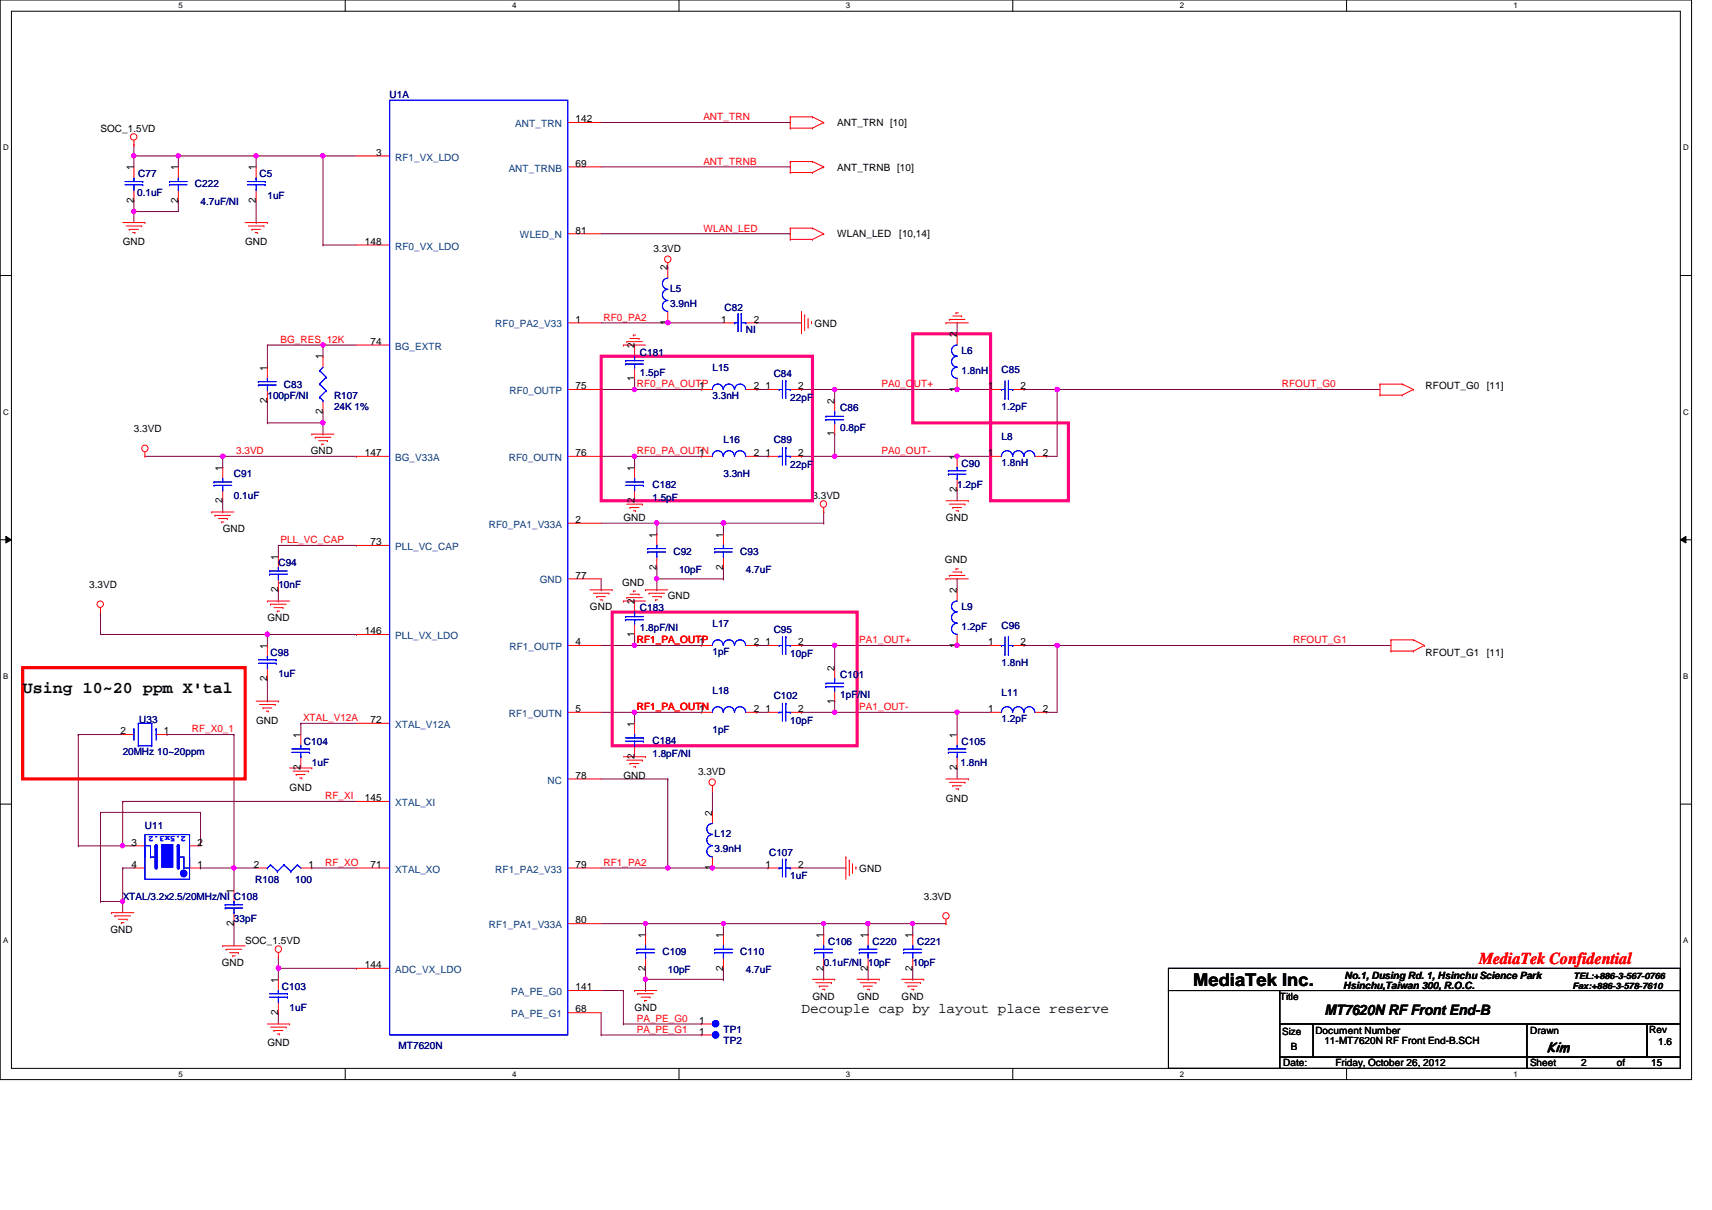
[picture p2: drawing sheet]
<svg xmlns="http://www.w3.org/2000/svg" width="297mm" height="210mm" viewBox="0 0 297 210" stroke-linecap="round" stroke-linejoin="round" font-family="sans-serif">
<defs><g id="words">
<text font-size="3" x="207" y="171">MediaTek Inc.</text>
<text font-size="2.9" x="3.9" y="120.2">Using 10~20 ppm X'tal</text>
<text font-size="2.9" fill="#f00" x="256.6" y="167.3">MediaTek Confidential</text>
<g font-size="2.5">
<text x="139.1" y="175.7">Decouple cap by layout place reserve</text>
<text x="229.8" y="176">MT7620N RF Front End-B</text>
</g>
<text font-size="2.4" x="268.4" y="182.4">Kim</text>
<g font-size="1.7" fill="#000080">
<text x="67.6" y="17.1">U1A</text>
<text x="23.8" y="34">0.1uF</text>
<text x="24" y="30.8">C77</text>
<text x="33.8" y="32.5">C222</text>
<text x="34.8" y="35.6">4.7uF/NI</text>
<text x="45" y="30.8">C5</text>
<text x="46.4" y="34.5">1uF</text>
<text x="116.3" y="50.7">L5</text>
<text x="116.3" y="53.2">3.9nH</text>
<text x="125.7" y="53.9">C82</text>
<text x="129.4" y="57.8">NI</text>
<text x="111" y="61.7">C181</text>
<text x="111" y="65.2">1.5pF</text>
<text x="123.6" y="64.3">L15</text>
<text x="134.2" y="65.3">C84</text>
<text x="166.8" y="61.5">L6</text>
<text x="166.8" y="64.9">1.8nH</text>
<text x="173.8" y="64.8">C85</text>
<text x="46.4" y="69.2">100pF/NI</text>
<text x="49.3" y="67.3">C83</text>
<text x="58" y="69.2">R107</text>
<text x="58" y="71.1">24K 1%</text>
<text x="123.6" y="69.2">3.3nH</text>
<text x="137.1" y="69.6">22pF</text>
<text x="145.8" y="71.3">C86</text>
<text x="173.8" y="71.1">1.2pF</text>
<text x="125.5" y="76.9">L16</text>
<text x="134.2" y="76.9">C89</text>
<text x="145.8" y="74.8">0.8pF</text>
<text x="173.8" y="76.3">L8</text>
<text x="40.6" y="82.7">C91</text>
<text x="125.5" y="82.7">3.3nH</text>
<text x="137.1" y="81.2">22pF</text>
<text x="166.8" y="81">C90</text>
<text x="173.8" y="80.8">1.8nH</text>
<text x="40.6" y="86.6">0.1uF</text>
<text x="113.2" y="84.6">C182</text>
<text x="113.2" y="87">1.5pF</text>
<text x="166.1" y="84.6">1.2pF</text>
<text x="48.3" y="98.1">C94</text>
<text x="116.8" y="96.2">C92</text>
<text x="117.8" y="99.3">10pF</text>
<text x="128.4" y="96.2">C93</text>
<text x="129.4" y="99.3">4.7uF</text>
<text x="48.3" y="102">10nF</text>
<text x="111" y="106">C183</text>
<text x="166.8" y="105.9">L9</text>
<text x="46.9" y="113.8">C98</text>
<text x="111" y="109.5">1.8pF/NI</text>
<text x="123.6" y="108.8">L17</text>
<text x="123.6" y="113.6">1pF</text>
<text x="134.2" y="109.7">C95</text>
<text x="137.1" y="114">10pF</text>
<text x="166.8" y="109.3">1.2pF</text>
<text x="173.8" y="109.1">C96</text>
<text x="48.3" y="117.4">1uF</text>
<text x="145.8" y="117.6">C101</text>
<text x="173.8" y="115.5">1.8nH</text>
<text x="24.2" y="125.3">U33</text>
<text x="123.6" y="120.4">L18</text>
<text x="134.2" y="121.3">C102</text>
<text x="137.1" y="125.6">10pF</text>
<text x="145.8" y="121.1">1pF/NI</text>
<text x="173.8" y="120.7">L11</text>
<text x="173.8" y="125.2">1.2pF</text>
<text x="21.3" y="131">20MHz 10~20ppm</text>
<text x="52.7" y="129.2">C104</text>
<text x="113.2" y="129">C184</text>
<text x="113.2" y="131.4">1.8pF/NI</text>
<text x="123.6" y="127.1">1pF</text>
<text x="166.8" y="129.2">C105</text>
<text x="54.1" y="132.9">1uF</text>
<text x="166.7" y="132.9">1.8nH</text>
<text x="25.1" y="143.9">U11</text>
<text x="124" y="145.2">L12</text>
<text x="124" y="147.7">3.9nH</text>
<text x="133.4" y="148.5">C107</text>
<text x="44.3" y="153.2">R108</text>
<text x="51.2" y="153.2">100</text>
<text x="137.1" y="152.4">1uF</text>
<text x="21.3" y="156">XTAL/3.2x2.5/20MHz/NI C108</text>
<text x="40.6" y="159.9">33pF</text>
<text x="114.9" y="165.7">C109</text>
<text x="128.4" y="165.7">C110</text>
<text x="142.9" y="167.6">0.1uF/NI 10pF</text>
<text x="143.7" y="164">C106</text>
<text x="151.4" y="164">C220</text>
<text x="158.4" y="167.6">10pF</text>
<text x="159.1" y="164">C221</text>
<text x="48.9" y="171.7">C103</text>
<text x="115.9" y="168.8">10pF</text>
<text x="129.4" y="168.8">4.7uF</text>
<text x="50.2" y="175.3">1uF</text>
<text x="125.5" y="179.2">TP1</text>
<text x="69.2" y="181.9">MT7620N</text>
<text x="125.5" y="181.1">TP2</text>
</g>
<g font-size="1.7">
<text x="17.4" y="22.9">SOC_1.5VD</text>
<text x="99.9" y="21.2">142</text>
<text x="145.2" y="21.9">ANT_TRN [10]</text>
<text x="23.2" y="29.5" transform="rotate(-90 23.2 29.5)">1</text>
<text x="30.9" y="29.5" transform="rotate(-90 30.9 29.5)">1</text>
<text x="44.4" y="29.5" transform="rotate(-90 44.4 29.5)">1</text>
<text x="65.3" y="27">3</text>
<text x="99.9" y="28.9">69</text>
<text x="145.2" y="29.6">ANT_TRNB [10]</text>
<text x="23.2" y="35.2" transform="rotate(-90 23.2 35.2)">2</text>
<text x="30.9" y="35.2" transform="rotate(-90 30.9 35.2)">2</text>
<text x="44.4" y="35.2" transform="rotate(-90 44.4 35.2)">2</text>
<text x="99.9" y="40.5">81</text>
<text x="145.2" y="41.2">WLAN_LED</text>
<text x="156" y="41.2">[10,14]</text>
<text x="21.3" y="42.5">GND</text>
<text x="42.5" y="42.5">GND</text>
<text x="63.3" y="42.5">148</text>
<text x="113.4" y="43.7">3.3VD</text>
<text x="115.8" y="46.9" transform="rotate(-90 115.8 46.9)">2</text>
<text x="64.3" y="59.8">74</text>
<text x="99.9" y="56">1</text>
<text x="115.8" y="56.4" transform="rotate(-90 115.8 56.4)">1</text>
<text x="125.1" y="56">1</text>
<text x="130.8" y="56">2</text>
<text x="141.3" y="56.6">GND</text>
<text x="166" y="58.5" transform="rotate(-90 166 58.5)">2</text>
<text x="46.4" y="64.3" transform="rotate(-90 46.4 64.3)">1</text>
<text x="56" y="62.4" transform="rotate(-90 56 62.4)">1</text>
<text x="110.1" y="60.5" transform="rotate(-90 110.1 60.5)">2</text>
<text x="46.4" y="69.9" transform="rotate(-90 46.4 69.9)">2</text>
<text x="56" y="71.8" transform="rotate(-90 56 71.8)">2</text>
<text x="99.9" y="67.5">75</text>
<text x="110.1" y="66" transform="rotate(-90 110.1 66)">1</text>
<text x="121.3" y="67.5">1</text>
<text x="130.8" y="67.5">2</text>
<text x="132.8" y="67.5">1</text>
<text x="138.5" y="67.5">2</text>
<text x="144.8" y="70.1" transform="rotate(-90 144.8 70.1)">2</text>
<text x="166" y="68" transform="rotate(-90 166 68)">1</text>
<text x="171.4" y="67.5">1</text>
<text x="177.1" y="67.5">2</text>
<text x="247.4" y="67.4">RFOUT_G0</text>
<text x="258" y="67.4">[11]</text>
<text x="23.2" y="75">3.3VD</text>
<text x="144.8" y="75.7" transform="rotate(-90 144.8 75.7)">1</text>
<text x="38.6" y="81.7" transform="rotate(-90 38.6 81.7)">1</text>
<text x="53.9" y="78.8">GND</text>
<text x="63.3" y="79.1">147</text>
<text x="99.9" y="79.1">76</text>
<text x="110.1" y="81.7" transform="rotate(-90 110.1 81.7)">1</text>
<text x="121.3" y="79.1">1</text>
<text x="130.8" y="79.1">2</text>
<text x="132.8" y="79.1">1</text>
<text x="138.5" y="79.1">2</text>
<text x="166" y="79.8" transform="rotate(-90 166 79.8)">1</text>
<text x="171.4" y="79.1">1</text>
<text x="180.9" y="79.1">2</text>
<text x="38.6" y="87.3" transform="rotate(-90 38.6 87.3)">2</text>
<text x="110.1" y="87.3" transform="rotate(-90 110.1 87.3)">2</text>
<text x="141" y="86.6">3.3VD</text>
<text x="166" y="85.3" transform="rotate(-90 166 85.3)">2</text>
<text x="38.6" y="92.4">GND</text>
<text x="64.3" y="94.6">73</text>
<text x="99.9" y="90.7">2</text>
<text x="108.2" y="90.4">GND</text>
<text x="113.9" y="93.3" transform="rotate(-90 113.9 93.3)">1</text>
<text x="125.5" y="93.3" transform="rotate(-90 125.5 93.3)">1</text>
<text x="164.1" y="90.4">GND</text>
<text x="48.3" y="97.1" transform="rotate(-90 48.3 97.1)">1</text>
<text x="99.9" y="100.4">77</text>
<text x="107.9" y="101.6">GND</text>
<text x="113.9" y="98.8" transform="rotate(-90 113.9 98.8)">2</text>
<text x="125.5" y="98.8" transform="rotate(-90 125.5 98.8)">2</text>
<text x="164" y="97.7">GND</text>
<text x="15.5" y="102">3.3VD</text>
<text x="46.4" y="107.8">GND</text>
<text x="48.3" y="102.7" transform="rotate(-90 48.3 102.7)">2</text>
<text x="102.4" y="105.9">GND</text>
<text x="110.1" y="104.8" transform="rotate(-90 110.1 104.8)">2</text>
<text x="115.9" y="103.9">GND</text>
<text x="166" y="102.9" transform="rotate(-90 166 102.9)">2</text>
<text x="46.4" y="112.6" transform="rotate(-90 46.4 112.6)">1</text>
<text x="63.3" y="110">146</text>
<text x="99.9" y="111.9">4</text>
<text x="110.1" y="110.4" transform="rotate(-90 110.1 110.4)">1</text>
<text x="121.3" y="111.9">1</text>
<text x="130.8" y="111.9">2</text>
<text x="132.8" y="111.9">1</text>
<text x="138.5" y="111.9">2</text>
<text x="166" y="112.4" transform="rotate(-90 166 112.4)">1</text>
<text x="171.4" y="111.9">1</text>
<text x="177.1" y="111.9">2</text>
<text x="247.4" y="113.8">RFOUT_G1</text>
<text x="258" y="113.8">[11]</text>
<text x="46.4" y="118.2" transform="rotate(-90 46.4 118.2)">2</text>
<text x="144.8" y="116.4" transform="rotate(-90 144.8 116.4)">2</text>
<text x="44.4" y="125.6">GND</text>
<text x="64.3" y="125.4">72</text>
<text x="99.9" y="123.5">5</text>
<text x="121.3" y="123.5">1</text>
<text x="130.8" y="123.5">2</text>
<text x="132.8" y="123.5">1</text>
<text x="138.5" y="123.5">2</text>
<text x="144.8" y="122" transform="rotate(-90 144.8 122)">1</text>
<text x="171.4" y="123.5">1</text>
<text x="180.9" y="123.5">2</text>
<text x="20.9" y="127.4">2</text>
<text x="28.4" y="127.4">1</text>
<text x="52.2" y="128" transform="rotate(-90 52.2 128)">1</text>
<text x="110.1" y="131.7" transform="rotate(-90 110.1 131.7)">2</text>
<text x="110.1" y="126.1" transform="rotate(-90 110.1 126.1)">1</text>
<text x="166" y="128" transform="rotate(-90 166 128)">1</text>
<text x="50.2" y="137.2">GND</text>
<text x="52.2" y="133.6" transform="rotate(-90 52.2 133.6)">2</text>
<text x="99.9" y="135.1">78</text>
<text x="108.2" y="135.2">GND</text>
<text x="121.1" y="134.5">3.3VD</text>
<text x="166" y="133.6" transform="rotate(-90 166 133.6)">2</text>
<text x="63.3" y="139">145</text>
<text x="123.6" y="141.5" transform="rotate(-90 123.6 141.5)">2</text>
<text x="164.1" y="139.1">GND</text>
<text x="22.8" y="146.7">3</text>
<text x="34.2" y="146.7">2</text>
<text x="22.8" y="150.5">4</text>
<text x="34.2" y="150.5">1</text>
<text x="40.6" y="155" transform="rotate(-90 40.6 155)">1</text>
<text x="44.1" y="150.5">2</text>
<text x="53.5" y="150.5">1</text>
<text x="64.3" y="150.5">71</text>
<text x="99.9" y="150.5">79</text>
<text x="123.6" y="151" transform="rotate(-90 123.6 151)">1</text>
<text x="132.8" y="150.5">1</text>
<text x="138.5" y="150.5">2</text>
<text x="149.1" y="151.2">GND</text>
<text x="19.2" y="161.8">GND</text>
<text x="40.6" y="160.7" transform="rotate(-90 40.6 160.7)">2</text>
<text x="99.9" y="160.2">80</text>
<text x="160.3" y="156">3.3VD</text>
<text x="38.5" y="167.6">GND</text>
<text x="42.5" y="163.8">SOC_1.5VD</text>
<text x="63.3" y="167.9">144</text>
<text x="112" y="162.7" transform="rotate(-90 112 162.7)">1</text>
<text x="125.5" y="162.7" transform="rotate(-90 125.5 162.7)">1</text>
<text x="142.9" y="162.7" transform="rotate(-90 142.9 162.7)">1</text>
<text x="150.6" y="162.7" transform="rotate(-90 150.6 162.7)">1</text>
<text x="158.3" y="162.7" transform="rotate(-90 158.3 162.7)">1</text>
<text x="48.3" y="170.5" transform="rotate(-90 48.3 170.5)">1</text>
<text x="99.9" y="171.8">141</text>
<text x="112" y="168.4" transform="rotate(-90 112 168.4)">2</text>
<text x="125.5" y="168.4" transform="rotate(-90 125.5 168.4)">2</text>
<text x="141" y="173.4">GND</text>
<text x="142.9" y="168.4" transform="rotate(-90 142.9 168.4)">2</text>
<text x="148.7" y="173.4">GND</text>
<text x="150.6" y="168.4" transform="rotate(-90 150.6 168.4)">2</text>
<text x="156.4" y="173.4">GND</text>
<text x="158.3" y="168.4" transform="rotate(-90 158.3 168.4)">2</text>
<text x="222" y="173.4">Title</text>
<text x="233" y="171.5">Hsinchu,Taiwan 300, R.O.C.</text>
<text x="233.3" y="169.8">No.1, Dusing Rd. 1, Hsinchu Science Park</text>
<text x="48.3" y="176.1" transform="rotate(-90 48.3 176.1)">2</text>
<text x="99.9" y="175.6">68</text>
<text x="110.1" y="175.3">GND</text>
<text x="121.3" y="179.5">1</text>
<text x="121.3" y="177.6">1</text>
<text x="222.5" y="179.6">Size</text>
<text x="228.2" y="179.4">Document Number</text>
<text x="265.5" y="179.4">Drawn</text>
<text x="286.1" y="179.2">Rev</text>
<text x="46.4" y="181.5">GND</text>
<text x="222.6" y="185">Date:</text>
<text x="224" y="182.1">B</text>
<text x="229.8" y="181.1">11-MT7620N RF Front End-B.SCH</text>
<text x="231.7" y="185">Friday, October 26, 2012</text>
<text x="265.5" y="185">Sheet</text>
<text x="274.4" y="185">2</text>
<text x="280.5" y="185">of</text>
<text x="286.5" y="185">15</text>
<text x="287.7" y="181.4">1.6</text>
</g>
<g font-size="1.7" fill="#004080">
<text x="89.4" y="22.1">ANT_TRN</text>
<text x="68.6" y="27.9">RF1_VX_LDO</text>
<text x="88.3" y="29.8">ANT_TRNB</text>
<text x="90.2" y="41.4">WLED_N</text>
<text x="68.6" y="43.3">RF0_VX_LDO</text>
<text x="85.9" y="56.8">RF0_PA2_V33</text>
<text x="68.6" y="60.7">BG_EXTR</text>
<text x="88.4" y="68.4">RF0_OUTP</text>
<text x="68.6" y="80">BG_V33A</text>
<text x="88.3" y="80">RF0_OUTN</text>
<text x="68.6" y="95.4">PLL_VC_CAP</text>
<text x="84.8" y="91.6">RF0_PA1_V33A</text>
<text x="93.6" y="101.2">GND</text>
<text x="68.6" y="110.9">PLL_VX_LDO</text>
<text x="88.4" y="112.8">RF1_OUTP</text>
<text x="88.3" y="124.4">RF1_OUTN</text>
<text x="68.6" y="126.3">XTAL_V12A</text>
<text x="95" y="135.9">NC</text>
<text x="68.6" y="139.8">XTAL_XI</text>
<text x="68.6" y="151.4">XTAL_XO</text>
<text x="85.9" y="151.4">RF1_PA2_V33</text>
<text x="84.8" y="161">RF1_PA1_V33A</text>
<text x="68.6" y="168.8">ADC_VX_LDO</text>
<text x="88.7" y="172.6">PA_PE_G0</text>
<text x="88.7" y="176.5">PA_PE_G1</text>
</g>
<g font-size="1.7" fill="#f00">
<text x="122" y="20.9">ANT_TRN</text>
<text x="122" y="28.6">ANT_TRNB</text>
<text x="122" y="40.2">WLAN_LED</text>
<text x="48.7" y="59.5">BG_RES_12K</text>
<text x="104.7" y="55.6">RF0_PA2</text>
<text x="110.5" y="67.2">RF0_PA_OUTP</text>
<text x="152.9" y="67.2">PA0_OUT+</text>
<text x="222.4" y="67.2">RFOUT_G0</text>
<text x="41" y="78.8">3.3VD</text>
<text x="110.5" y="78.8">RF0_PA_OUTN</text>
<text x="152.9" y="78.8">PA0_OUT-</text>
<text x="48.7" y="94.2">PLL_VC_CAP</text>
<text x="110.5" y="111.6">RF1_PA_OUTP</text>
<text x="149.1" y="111.6">PA1_OUT+</text>
<text x="224.4" y="111.6">RFOUT_G1</text>
<text x="52.6" y="125.1">XTAL_V12A</text>
<text x="110.5" y="123.2">RF1_PA_OUTN</text>
<text x="149.1" y="123.2">PA1_OUT-</text>
<text x="33.3" y="127">RF_X0_1</text>
<text x="56.4" y="138.6">RF_XI</text>
<text x="56.4" y="150.2">RF_XO</text>
<text x="104.7" y="150.2">RF1_PA2</text>
<text x="110.5" y="177.2">PA_PE_G0</text>
<text x="110.5" y="179.2">PA_PE_G1</text>
</g>
<text font-size="1.5" fill="#00f" x="32.3" y="145.1" transform="rotate(180 32.3 145.1)">2.5x3.2</text>
<g font-size="1.5">
<text x="272.8" y="171.5">Fax:+886-3-578-7610</text>
<text x="273" y="169.8">TEL:+886-3-567-0766</text>
</g>
<g font-size="1.4">
<text x="30.9" y="1.4">5</text>
<text x="88.9" y="1.4">4</text>
<text x="146.8" y="1.4">3</text>
<text x="204.7" y="1.4">2</text>
<text x="262.6" y="1.4">1</text>
<text x=".5" y="26.1">D</text>
<text x="292.1" y="26.1">D</text>
<text x=".5" y="71.9">C</text>
<text x="292.1" y="71.9">C</text>
<text x=".5" y="117.8">B</text>
<text x="292.1" y="117.8">B</text>
<text x=".5" y="163.6">A</text>
<text x="292.1" y="163.6">A</text>
<text x="30.9" y="186.8">5</text>
<text x="88.9" y="186.8">4</text>
<text x="146.8" y="186.8">3</text>
<text x="204.7" y="186.8">2</text>
<text x="262.6" y="186.8">1</text>
</g>
</g></defs>
<path d="M0 0h293.5v187.3h-293.5zM2 1.9h289.5v183.4h-289.5z" fill="none" stroke="#000" stroke-width=".17"/>
<g fill="#fff">
<path d="M30.9 .2h.8v1.5h-.8z"/>
<path d="M30.9 185.5h.8v1.6h-.8z"/>
</g>
<path d="M59.9 0v1.9M59.9 185.3v2" fill="none" stroke="#000" stroke-width=".17"/>
<g fill="#fff">
<path d="M88.9 .2h.7v1.5h-.7z"/>
<path d="M88.9 185.5h.7v1.6h-.7z"/>
</g>
<path d="M117.8 0v1.9M117.8 185.3v2" fill="none" stroke="#000" stroke-width=".17"/>
<g fill="#fff">
<path d="M146.8 .2h.7v1.5h-.7z"/>
<path d="M146.8 185.5h.7v1.6h-.7z"/>
</g>
<path d="M175.7 0v1.9M175.7 185.3v2" fill="none" stroke="#000" stroke-width=".17"/>
<g fill="#fff">
<path d="M204.7 .2h.7v1.5h-.7z"/>
<path d="M204.7 185.5h.7v1.6h-.7z"/>
</g>
<path d="M233.6 0v1.9M233.6 185.3v2" fill="none" stroke="#000" stroke-width=".17"/>
<g fill="#fff">
<path d="M262.6 .2h.8v1.5h-.8z"/>
<path d="M262.6 185.5h.8v1.6h-.8z"/>
<path d="M.5 24.8h1v1.6h-1z"/>
<path d="M292.1 24.8h.9v1.6h-.9z"/>
<path d="M.5 70.7h1v1.5h-1z"/>
<path d="M292.1 70.7h.9v1.5h-.9z"/>
</g>
<path d="M0 47.8h2M291.5 47.8h2" fill="none" stroke="#000" stroke-width=".17"/>
<g fill="#fff">
<path d="M.5 116.5h.9v1.6h-.9z"/>
<path d="M292.1 116.5h.8v1.6h-.8z"/>
</g>
<path d="M0 93.6h2M1 93l1 .6-1 .6zM291.5 93.6l1-.6v1.2zM291.5 93.6h2" fill="none" stroke="#000" stroke-width=".17"/>
<path d="M1 93l1 .6-1 .6zM291.5 93.6l1-.6v1.2z" fill="#000"/>
<g fill="#fff">
<path d="M.5 162.4h.9v1.5h-.9z"/>
<path d="M292.1 162.4h.8v1.5h-.8z"/>
</g>
<path d="M0 139.5h2M291.5 139.5h2" fill="none" stroke="#000" stroke-width=".17"/>
<path d="M123.6 137.1v3.8M123.6 140.9h.1M123.6 150.6h9.7M133.3 150.6h.1M139.1 150.6h7.7M146.8 150.6h.1" fill="none" stroke="#800040" stroke-width=".17"/>
<circle cx="123.6" cy="150.6" r=".37" fill="#f0f"/>
<circle cx="123.6" cy="150.6" r=".37" fill="none" stroke="#f0f" stroke-width=".17"/>
<g fill="none" stroke="#800040" stroke-width=".17">
<path d="M104.3 21.3h32.8M104.3 29h32.8M137.1 21.3h.1M137.1 29h.1M104.3 40.6h32.8M137.1 40.6h.1M114 92.7h.1M114 98.5v1.9M125.5 92.7h.1M125.5 90.8h.1M125.5 90.8v1.9M125.5 98.5v1.9"/>
<path d="M125.5 90.8h-11.5v1.9M114 100.4h.1M125.5 100.4h.1"/>
</g>
<circle cx="113.9" cy="90.7" r=".38" fill="#f0f"/>
<circle cx="113.9" cy="90.7" r=".38" fill="none" stroke="#f0f" stroke-width=".17"/>
<path d="M104.3 90.8h9.7M114 90.8h.1M104.3 160.2h21.2M112 162.2h.1M112 160.2h.1M112 169.9h13.5M112 160.2v2M125.5 169.9h.1M125.5 160.2h.1" fill="none" stroke="#800040" stroke-width=".17"/>
<circle cx="112" cy="160.2" r=".37" fill="#f0f"/>
<circle cx="112" cy="160.2" r=".37" fill="none" stroke="#f0f" stroke-width=".17"/>
<path d="M115.9 56h.1M115.9 56h9.6" fill="none" stroke="#800040" stroke-width=".17"/>
<circle cx="115.9" cy="56" r=".37" fill="#f0f"/>
<circle cx="115.9" cy="56" r=".37" fill="none" stroke="#f0f" stroke-width=".17"/>
<path d="M112 171.8h.1M112 169.9v1.9M125.5 169.9h.1M125.5 168v1.9" fill="none" stroke="#800040" stroke-width=".17"/>
<circle cx="112" cy="169.9" r=".37" fill="#f0f"/>
<circle cx="112" cy="169.9" r=".37" fill="none" stroke="#f0f" stroke-width=".17"/>
<path d="M131.3 56h.1M131.3 56h7.8M114 102.3h.1M114 100.4v1.9M112 169.9h.1M112 168v1.9" fill="none" stroke="#800040" stroke-width=".17"/>
<circle cx="113.9" cy="100.4" r=".38" fill="#f0f"/>
<circle cx="113.9" cy="100.4" r=".38" fill="none" stroke="#f0f" stroke-width=".17"/>
<path d="M23.2 36.7h.1M23.2 36.7v1.9M104.3 56h11.6M115.9 56h.1M46.4 117.8v3.8M114 100.4h11.5M125.5 100.4h.1M46.4 121.6h.1M54.1 150.6h.1M54.1 150.6h7.7M104.3 150.6h11.6M115.9 150.6h.1" fill="none" stroke="#800040" stroke-width=".17"/>
<circle cx="23.2" cy="36.7" r=".37" fill="#f0f"/>
<circle cx="23.2" cy="36.7" r=".37" fill="none" stroke="#f0f" stroke-width=".17"/>
<path d="M61.8 79.2h.1M61.8 79.2h-23.2v1.9M38.6 81.1h.1M34.8 140.9h.1M34.8 140.9v5.8" fill="none" stroke="#800040" stroke-width=".17"/>
<circle cx="38.7" cy="79.1" r=".37" fill="#f0f"/>
<circle cx="38.7" cy="79.1" r=".37" fill="none" stroke="#f0f" stroke-width=".17"/>
<path d="M17.4 156.4h.1M17.4 156.4h3.9" fill="none" stroke="#800040" stroke-width=".17"/>
<circle cx="21.3" cy="156.4" r=".37" fill="#f0f"/>
<circle cx="21.3" cy="156.4" r=".37" fill="none" stroke="#f0f" stroke-width=".17"/>
<path d="M48.3 94.6h13.5M61.8 94.6h.1M46.4 112h.1M46.4 110.1v1.9M21.3 139h.1M21.3 139v7.7" fill="none" stroke="#800040" stroke-width=".17"/>
<circle cx="21.3" cy="146.7" r=".37" fill="#f0f"/>
<circle cx="21.3" cy="146.7" r=".37" fill="none" stroke="#f0f" stroke-width=".17"/>
<path d="M17.4 110.1h29M46.4 110.1h.1M48.3 104.3h.1M48.3 102.3v2M17.4 140.9h.1M17.4 140.9h17.4" fill="none" stroke="#800040" stroke-width=".17"/>
<circle cx="46.4" cy="110" r=".38" fill="#f0f"/>
<circle cx="46.4" cy="110" r=".38" fill="none" stroke="#f0f" stroke-width=".17"/>
<path d="M56 59.9h.1M56 59.9h5.8M56 73.4h.1M56 71.5v1.9M21.3 156.4h.1M21.3 156.4v1.9" fill="none" stroke="#800040" stroke-width=".17"/>
<circle cx="56" cy="59.8" r=".37" fill="#f0f"/>
<circle cx="56" cy="59.8" r=".37" fill="none" stroke="#f0f" stroke-width=".17"/>
<g fill="none" stroke="#800040" stroke-width=".17">
<path d="M23.2 27.1h.1M23.2 27.1h7.7M46.4 59.9h.1M46.4 59.9h9.6v1.9M46.4 59.9v3.8M46.4 63.7h.1M46.4 73.4h.1M46.4 69.5v3.9M56 75.3h.1M56 61.8h.1M56 73.4v1.9M38.6 88.8h.1"/>
<path d="M38.6 86.9v1.9M48.3 96.5h.1M48.3 94.6v1.9M21.3 139h.1M21.3 139h40.5M52.2 125.5h.1M52.2 125.5h9.6M17.4 140.9h.1M17.4 140.9v15.5M21.3 150.6h.1M21.3 146.7h.1M21.3 150.6h1.9"/>
<path d="M21.3 146.7h1.9"/>
</g>
<circle cx="23.2" cy="27" r=".37" fill="#f0f"/>
<circle cx="23.2" cy="27" r=".37" fill="none" stroke="#f0f" stroke-width=".17"/>
<path d="M25.1 79.2h13.5M38.6 79.2h.1M46.4 73.4h9.6M56 73.4h.1" fill="none" stroke="#800040" stroke-width=".17"/>
<circle cx="56" cy="73.3" r=".37" fill="#f0f"/>
<circle cx="56" cy="73.3" r=".37" fill="none" stroke="#f0f" stroke-width=".17"/>
<g fill="none" stroke="#800040" stroke-width=".17">
<path d="M23.2 27.1h.1M23.2 25.1h.1M23.2 25.1v3.9M52.2 125.5h.1M52.2 125.5v1.9M40.6 150.6h.1M40.6 150.6h3.8M40.6 150.6v3.8M104.3 179.5h.1M104.3 171.8h3.9M104.3 175.7v3.8M104.3 179.5h17.4"/>
<path d="M108.2 171.8h.1M108.2 177.6h.1M108.2 171.8v5.8M108.2 177.6h13.5M121.7 177.6h.1M121.7 179.5h.1"/>
</g>
<circle cx="40.6" cy="150.6" r=".37" fill="#f0f"/>
<circle cx="40.6" cy="150.6" r=".37" fill="none" stroke="#f0f" stroke-width=".17"/>
<g fill="none" stroke="#800040" stroke-width=".17">
<path d="M56 27.1h.1M56 27.1v15.4M56 27.1h5.8M13.6 127.4h.1M13.6 127.4h7.7M13.6 127.4v19.3M29 127.4h.1M29 127.4h11.6M40.6 127.4h.1M40.6 127.4v23.2h-5.8M13.6 146.7h.1M13.6 146.7h7.7"/>
<path d="M21.3 150.6h.1M21.3 150.6v5.8M34.8 150.6h.1M40.6 160.2h.1M40.6 160.2v3.9"/>
</g>
<circle cx="56" cy="27" r=".37" fill="#f0f"/>
<circle cx="56" cy="27" r=".37" fill="none" stroke="#f0f" stroke-width=".17"/>
<path d="M56 42.5h.1M56 42.5h5.8M48.3 168h.1M48.3 175.7h.1M48.3 166v3.9M48.3 175.7v1.9" fill="none" stroke="#800040" stroke-width=".17"/>
<circle cx="48.3" cy="167.9" r=".38" fill="#f0f"/>
<circle cx="48.3" cy="167.9" r=".38" fill="none" stroke="#f0f" stroke-width=".17"/>
<path d="M48.3 168h13.5M61.8 168h.1M125.5 162.2h.1M125.5 160.2v2" fill="none" stroke="#800040" stroke-width=".17"/>
<circle cx="125.5" cy="160.2" r=".37" fill="#f0f"/>
<circle cx="125.5" cy="160.2" r=".37" fill="none" stroke="#f0f" stroke-width=".17"/>
<path d="M125.5 160.2h17.4M142.9 160.2h.1" fill="none" stroke="#800040" stroke-width=".17"/>
<circle cx="142.9" cy="160.2" r=".37" fill="#f0f"/>
<circle cx="142.9" cy="160.2" r=".37" fill="none" stroke="#f0f" stroke-width=".17"/>
<path d="M125.5 90.8h17.4M142.9 90.8h.1" fill="none" stroke="#800040" stroke-width=".17"/>
<circle cx="125.5" cy="90.7" r=".38" fill="#f0f"/>
<circle cx="125.5" cy="90.7" r=".38" fill="none" stroke="#f0f" stroke-width=".17"/>
<path d="M142.9 88.8h.1M142.9 88.8v2M104.3 102.3h.1M104.3 100.4v1.9M104.3 135.1h11.6M115.9 135.1h.1M115.9 135.1v15.5M115.9 150.6h.1" fill="none" stroke="#800040" stroke-width=".17"/>
<circle cx="115.9" cy="150.6" r=".37" fill="#f0f"/>
<circle cx="115.9" cy="150.6" r=".37" fill="none" stroke="#f0f" stroke-width=".17"/>
<path d="M115.9 150.6h7.7M123.6 150.6h.1M142.9 169.9h.1M142.9 162.2h.1M142.9 168v1.9M150.6 160.2h.1M150.6 160.2h-7.7v2" fill="none" stroke="#800040" stroke-width=".17"/>
<circle cx="150.6" cy="160.2" r=".37" fill="#f0f"/>
<circle cx="150.6" cy="160.2" r=".37" fill="none" stroke="#f0f" stroke-width=".17"/>
<path d="M150.6 169.9h.1M150.6 162.2h.1M150.6 168v1.9M158.4 160.2h.1M158.4 169.9h.1M158.4 162.2h.1M158.4 160.2h-7.8v2M158.4 160.2v2M158.4 168v1.9" fill="none" stroke="#800040" stroke-width=".17"/>
<circle cx="158.3" cy="160.2" r=".37" fill="#f0f"/>
<circle cx="158.3" cy="160.2" r=".37" fill="none" stroke="#f0f" stroke-width=".17"/>
<path d="M23.2 36.7h.1M30.9 27.1h.1M30.9 34.8h.1M30.9 27.1v1.9M30.9 34.8v1.9h-7.7M104.3 123.6h5.8M110.1 123.6h.1M158.4 160.2h5.7M164.1 160.2h.1" fill="none" stroke="#800040" stroke-width=".17"/>
<circle cx="110.1" cy="123.5" r=".37" fill="#f0f"/>
<circle cx="110.1" cy="123.5" r=".37" fill="none" stroke="#f0f" stroke-width=".17"/>
<path d="M144.8 67.6h.1M144.8 67.6v1.9M166.1 67.6h.1M166.1 67.6h5.8M183.4 112h.1M183.4 112v11.6" fill="none" stroke="#800040" stroke-width=".17"/>
<circle cx="166" cy="67.6" r=".38" fill="#f0f"/>
<circle cx="166" cy="67.6" r=".38" fill="none" stroke="#f0f" stroke-width=".17"/>
<path d="M139.1 67.6h.1M139.1 67.6h5.7M144.8 75.3h.1M144.8 75.3v3.9M183.4 67.6h.1M183.4 67.6v11.6M183.4 67.6h56" fill="none" stroke="#800040" stroke-width=".17"/>
<circle cx="183.4" cy="67.6" r=".38" fill="#f0f"/>
<circle cx="183.4" cy="67.6" r=".38" fill="none" stroke="#f0f" stroke-width=".17"/>
<path d="M166.1 56h.1M166.1 56v1.9M166.1 79.2h.1M166.1 79.2h5.8M166.1 85h.1M166.1 85v1.9" fill="none" stroke="#800040" stroke-width=".17"/>
<circle cx="166" cy="79.1" r=".37" fill="#f0f"/>
<circle cx="166" cy="79.1" r=".37" fill="none" stroke="#f0f" stroke-width=".17"/>
<path d="M181.5 79.2h.1M181.5 79.2h1.9M183.4 112h.1M183.4 112h57.9M144.8 121.6h.1M144.8 121.6v2" fill="none" stroke="#800040" stroke-width=".17"/>
<circle cx="183.4" cy="111.9" r=".37" fill="#f0f"/>
<circle cx="183.4" cy="111.9" r=".37" fill="none" stroke="#f0f" stroke-width=".17"/>
<path d="M144.8 112h.1M144.8 112v3.8M166.1 123.6h.1M166.1 123.6h5.8" fill="none" stroke="#800040" stroke-width=".17"/>
<circle cx="166" cy="123.5" r=".37" fill="#f0f"/>
<circle cx="166" cy="123.5" r=".37" fill="none" stroke="#f0f" stroke-width=".17"/>
<path d="M144.8 112h.1M144.8 112h21.3" fill="none" stroke="#800040" stroke-width=".17"/>
<circle cx="166" cy="111.9" r=".37" fill="#f0f"/>
<circle cx="166" cy="111.9" r=".37" fill="none" stroke="#f0f" stroke-width=".17"/>
<circle cx="144.8" cy="111.9" r=".37" fill="#f0f"/>
<circle cx="144.8" cy="111.9" r=".37" fill="none" stroke="#f0f" stroke-width=".17"/>
<path d="M104.3 112h5.8M110.1 112h.1M139.1 112h.1M139.1 112h5.7M166.1 112h.1M166.1 112h5.8M139.1 123.6h.1M139.1 123.6h5.7M166.1 133.2h.1M166.1 123.6h.1M166.1 123.6v3.8M166.1 133.2v1.9" fill="none" stroke="#800040" stroke-width=".17"/>
<circle cx="110.1" cy="111.9" r=".37" fill="#f0f"/>
<circle cx="110.1" cy="111.9" r=".37" fill="none" stroke="#f0f" stroke-width=".17"/>
<path d="M104.3 67.6h5.8M110.1 67.6h.1" fill="none" stroke="#800040" stroke-width=".17"/>
<circle cx="110.1" cy="67.6" r=".38" fill="#f0f"/>
<circle cx="110.1" cy="67.6" r=".38" fill="none" stroke="#f0f" stroke-width=".17"/>
<path d="M104.3 79.2h5.8M110.1 79.2h.1" fill="none" stroke="#800040" stroke-width=".17"/>
<circle cx="110.1" cy="79.1" r=".37" fill="#f0f"/>
<circle cx="110.1" cy="79.1" r=".37" fill="none" stroke="#f0f" stroke-width=".17"/>
<path d="M23.2 34.8h.1M23.2 34.8v1.9M44.4 27.1h.1M44.4 27.1h11.6M17.4 106.2h.1M17.4 106.2v3.9" fill="none" stroke="#800040" stroke-width=".17"/>
<circle cx="44.4" cy="27" r=".37" fill="#f0f"/>
<circle cx="44.4" cy="27" r=".37" fill="none" stroke="#f0f" stroke-width=".17"/>
<path d="M30.9 27.1h.1M30.9 27.1h13.5M44.4 38.6h.1M44.4 27.1h.1M44.4 27.1v1.9M44.4 34.8v3.8" fill="none" stroke="#800040" stroke-width=".17"/>
<circle cx="30.9" cy="27" r=".37" fill="#f0f"/>
<circle cx="30.9" cy="27" r=".37" fill="none" stroke="#f0f" stroke-width=".17"/>
<g fill="none" stroke="#800040" stroke-width=".17">
<path d="M110.1 79.2h.1M110.1 67.6h.1M110.1 65.7v1.9M110.1 79.2v1.9M110.1 79.2h11.6M110.1 67.6h11.6M121.7 79.2h.1M121.7 67.6h.1M131.3 67.6h.1M131.3 67.6h2M139.1 79.2h.1M139.1 79.2h5.7"/>
<path d="M144.8 67.6h.1M144.8 67.6h21.3M177.7 67.6h.1M177.7 67.6h5.7M46.4 110.1h15.4M61.8 110.1h.1"/>
</g>
<circle cx="144.8" cy="67.6" r=".38" fill="#f0f"/>
<circle cx="144.8" cy="67.6" r=".38" fill="none" stroke="#f0f" stroke-width=".17"/>
<path d="M144.8 79.2h.1M144.8 79.2h21.3" fill="none" stroke="#800040" stroke-width=".17"/>
<circle cx="144.8" cy="79.1" r=".37" fill="#f0f"/>
<circle cx="144.8" cy="79.1" r=".37" fill="none" stroke="#f0f" stroke-width=".17"/>
<path d="M131.3 79.2h2M133.3 79.2h.1M144.8 123.6h.1M144.8 123.6h21.3" fill="none" stroke="#800040" stroke-width=".17"/>
<circle cx="144.8" cy="123.5" r=".37" fill="#f0f"/>
<circle cx="144.8" cy="123.5" r=".37" fill="none" stroke="#f0f" stroke-width=".17"/>
<g fill="none" stroke="#800040" stroke-width=".17">
<path d="M110.1 112h.1M110.1 112h11.6M110.1 110.1v1.9M121.7 112h.1M131.3 112h.1M131.3 112h2M166.1 100.4h.1M166.1 100.4v1.9M177.7 112h.1M177.7 112h5.7M110.1 123.6h.1M110.1 123.6h11.6"/>
<path d="M110.1 123.6v1.9M121.7 123.6h.1M131.3 123.6h.1M131.3 123.6h2M181.5 123.6h.1M181.5 123.6h1.9"/>
</g>
<g fill="none" stroke="#f00" stroke-width=".17">
<path d="M21.3 38.6h3.8M21.9 39.2h2.7M22.4 39.8h.1M22.4 39.8h1.6M23.2 25.1h.1M23.2 24.3v.8M24.6 39.2h.1M25.1 38.6h.1M30.9 29v1.9M30.9 32.9v1.9M42.5 38.6h3.9M43.1 39.2h2.7"/>
<path d="M43.7 39.8h.1M43.7 39.8h1.5M45.8 39.2h.1M46.4 38.6h.1M61.8 27.1h5.8M98.5 21.3h5.8M98.5 29h5.8M137.1 20.3h.1M137.1 22.2h.1M137.1 28h.1M137.1 29.9h.1M137.1 39.6h.1"/>
<path d="M137.1 22.2h3.9M137.1 20.3h3.9M137.1 20.3v1.9M137.1 28v1.9M137.1 39.6v1.9M137.1 29.9h3.9M137.1 28h3.9M137.1 39.6h3.9M141 22.2h.1M141 20.3h.1M141 29.9h.1M141 28h.1"/>
<path d="M141 39.6h.1M141 20.3l1.9 1M141 28l1.9 1M141 39.6l1.9 1M142.9 21.3h.1M142.9 29h.1M142.9 21.3l-1.9 .9M142.9 29l-1.9 .9M23 40.3h.4M23.4 40.3h.1M44.3 40.3h.4M44.7 40.3h.1"/>
<path d="M61.8 59.9h5.8M61.8 42.5h5.8M98.5 56h5.8M98.5 40.6h5.8M108.2 59.9h.1M108.2 59.9h3.8M108.8 59.3h.1M108.8 59.3h2.7M109.3 58.7h1.6M109.9 58.1h.1M109.9 58.1h.4M110.9 58.7h.1"/>
<path d="M115.9 46.4h.1M115.9 45.6v.8M137.1 41.5h.1M137.1 41.5h3.9M139.1 54.1h.1M139.1 54.1v3.8M139.6 54.7h.1M139.6 54.7v2.7M140.2 56.8h.1M140.2 55.2v1.6M140.8 55.8h.1M140.8 55.8v.4"/>
<path d="M141 41.5h.1M142.9 40.6h.1M142.9 40.6l-1.9 .9M164.1 56h.1M164.1 56h3.9M164.7 55.4h.1M164.7 55.4h2.7M165.3 54.8h1.5M165.9 54.3h.1M165.9 54.3h.4M166.8 54.8h.1M25.1 79.2h.1"/>
<path d="M25.1 78.4v.8M54.1 75.3h.1M54.1 75.3h3.9M54.7 75.9h.1M54.7 75.9h2.7M55.3 76.5h1.5M55.8 77h.1M55.8 77h.4M56.8 76.5h.1M61.8 79.2h5.8M98.5 79.2h5.8M98.5 67.6h5.8"/>
<path d="M121.7 79.2h1.9M121.7 67.6h1.9M129.4 79.2h1.9M129.4 67.6h1.9M133.3 79.2h1.9M137.1 79.2h2M239.4 68.5h.1M239.4 66.6h.1M239.4 68.5h3.9M239.4 66.6v1.9M239.4 66.6h3.9M243.3 68.5h.1"/>
<path d="M243.3 66.6h.1M243.3 66.6l1.9 1M245.2 67.6h.1M245.2 67.6l-1.9 .9M36.7 88.8h.1M36.7 88.8h3.9M37.3 89.4h.1M37.3 89.4h2.7M37.9 90h1.6M38.5 90.6h.1M38.5 90.6h.4M39.5 90h.1"/>
<path d="M61.8 94.6h5.8M98.5 90.8h5.8M108.2 86.9h3.8M108.8 87.5h2.7M109.3 88.1h.1M109.3 88.1h1.6M109.9 88.6h.4M110.3 88.6h.1M111.5 87.5h.1M112 86.9h.1M125.5 92.7v1.9M125.5 96.5v2"/>
<path d="M142.9 88.8h.1M142.9 88.1v.7M164.1 86.9h3.9M164.7 99.8h.1M164.7 87.5h2.7M164.7 99.8h2.7M165.3 88.1h.1M165.3 88.1h1.5M165.3 99.2h1.5M165.9 98.7h.1M165.9 88.6h.4M165.9 98.7h.4"/>
<path d="M166.3 88.6h.1M166.8 99.2h.1M167.4 87.5h.1M168 86.9h.1M17.4 106.2h.1M17.4 105.4v.8M46.4 104.3h.1M46.4 104.3h3.8M46.9 104.8h.1M46.9 104.8h2.8M47.5 105.4h1.6M48.1 106h.1"/>
<path d="M48.1 106h.4M49.1 105.4h.1M61.8 110.1h5.8M98.5 100.4h5.8M98.5 112h5.8M102.4 102.3h3.8M103 102.9h2.7M103.5 103.5h.1M103.5 103.5h1.6M104.1 104.1h.4M104.5 104.1h.1M105.7 102.9h.1"/>
<path d="M106.2 102.3h.1M108.2 104.3h.1M108.2 104.3h3.8M108.8 103.7h.1M108.8 103.7h2.7M109.3 103.1h1.6M109.9 102.5h.1M109.9 102.5h.4M110.9 103.1h.1M112 102.3h.1M112 102.3h3.9M112.6 102.9h.1"/>
<path d="M112.6 102.9h2.7M113.2 103.5h1.5M113.7 104.1h.1M113.7 104.1h.4M114.7 103.5h.1M164.1 100.4h.1M164.1 100.4h3.9M171.9 112h1.9M175.7 112h2M241.3 112.9h.1M241.3 111h.1M241.3 112.9h3.9"/>
<path d="M241.3 111v1.9M241.3 111h3.9M245.2 112.9h.1M245.2 111h.1M245.2 111l1.9 1M247.1 112h.1M247.1 112l-1.9 .9M44.4 121.6h3.9M45 122.2h2.7M45.6 122.8h.1M45.6 122.8h1.6M46.2 123.4h.4"/>
<path d="M46.6 123.4h.1M47.7 122.2h.1M48.3 121.6h.1M50.2 133.2h3.9M50.8 133.8h2.7M51.4 134.4h.1M51.4 134.4h1.6M52 135h.4M52.2 127.4v2M52.2 131.3v1.9M52.4 135h.1M53.5 133.8h.1"/>
<path d="M54.1 133.2h.1M61.8 125.5h5.8M61.8 139h5.8M98.5 135.1h5.8M98.5 123.6h5.8M108.2 131.3h3.8M108.8 131.9h2.7M109.3 132.5h.1M109.3 132.5h1.6M109.9 133h.4M110.3 133h.1M111.5 131.9h.1"/>
<path d="M112 131.3h.1M121.7 123.6h1.9M123.6 137.1h.1M123.6 136.3v.8M129.4 123.6h1.9M133.3 123.6h1.9M137.1 123.6h2M164.1 135.1h3.9M164.7 135.7h2.7M165.3 136.3h.1M165.3 136.3h1.5M165.9 136.9h.4"/>
<path d="M166.3 136.9h.1M167.4 135.7h.1M168 135.1h.1M19.3 158.3h.1M19.3 158.3h3.9M19.9 158.9h.1M19.9 158.9h2.7M20.5 159.5h1.6M22.1 159.5h.1M61.8 150.6h5.8M98.5 150.6h5.8M133.3 150.6h1.9"/>
<path d="M137.1 150.6h2M146.8 148.7h.1M146.8 148.7v3.8M147.4 149.2h.1M147.4 149.2v2.7M147.9 151.3h.1M147.9 149.8v1.5M148.5 150.4h.1M148.5 150.4v.4M164.1 159.5v.7M21.1 160.1h.1M21.1 160.1h.4"/>
<path d="M38.6 164.1h.1M38.6 164.1h3.9M39.2 164.7h.1M39.2 164.7h2.7M39.8 165.3h1.6M40.4 165.8h.1M40.4 165.8h.4M41.4 165.3h.1M46.4 177.6h3.8M46.9 178.2h2.8M47.5 178.8h.1M47.5 178.8h1.6"/>
<path d="M48.1 179.4h.4M48.3 166h.1M48.3 165.3v.7M48.5 179.4h.1M49.7 178.2h.1M50.2 177.6h.1M61.8 168h5.8M98.5 171.8h5.8M98.5 160.2h5.8M98.5 175.7h5.8M110.1 171.8h.1M110.1 171.8h3.9"/>
<path d="M110.7 172.4h.1M110.7 172.4h2.7M111.2 173h1.6M111.8 173.6h.1M111.8 173.6h.4M112 162.2v1.9M112 166v2M112.8 173h.1M121.7 179.5h1.9M125.5 162.2v1.9M125.5 166v2M141 169.9h3.8"/>
<path d="M141.6 170.5h2.7M142.2 171.1h.1M142.2 171.1h1.5M142.7 171.6h.4M142.9 162.2v1.9M142.9 166v2M143.1 171.6h.1M144.3 170.5h.1M144.8 169.9h.1M148.7 169.9h3.9M149.3 170.5h2.7M149.9 171.1h.1"/>
<path d="M149.9 171.1h1.5M150.4 171.6h.4M150.8 171.6h.1M152 170.5h.1M152.6 169.9h.1M156.4 169.9h3.9M157 170.5h2.7M157.6 171.1h.1M157.6 171.1h1.5M158.2 171.6h.3M158.5 171.6h.1M159.7 170.5h.1"/>
<path d="M160.3 169.9h.1M164.1 160.2h.1"/>
<circle cx="23.2" cy="23.7" r=".56"/>
<circle cx="115.8" cy="45" r=".56"/>
<circle cx="25.1" cy="77.8" r=".56"/>
<circle cx="142.9" cy="87.4" r=".56"/>
<circle cx="17.4" cy="104.8" r=".56"/>
<circle cx="123.6" cy="135.7" r=".56"/>
<circle cx="164.1" cy="158.9" r=".56"/>
<circle cx="48.3" cy="164.7" r=".56"/>
</g>
<path d="M202.7 168h88.8v3.8h-88.8zM202.7 171.8h19.3v13.5h-19.3zM222 171.8h69.5v5.8h-69.5zM222 177.6h5.8v5.8h-5.8zM227.8 177.6h57.9v5.8h-57.9zM264.9 177.6h20.8v5.8h-20.8zM264.9 177.6h.1M264.9 177.6v5.8M285.7 177.6h5.8v5.8h-5.8zM222 183.4h42.9v1.9h-42.9zM264.9 183.4h26.6v1.9h-26.6z" fill="none" stroke="#000" stroke-width=".17"/>
<path d="M158.4 57.9h13.5v15.5h-13.5zM104.3 61.8h36.7v25.1h-36.7zM171.9 73.4h13.5v13.5h-13.5zM106.2 106.2h42.5v23.2h-42.5z" fill="none" stroke="#ff0080" stroke-width=".55"/>
<path d="M3.9 115.8h38.6v19.3h-38.6z" fill="none" stroke="#f00" stroke-width=".55"/>
<g fill="none" stroke="#00f" stroke-width=".17">
<path d="M67.6 17.4h30.9v162.1h-30.9zM29.4 31.5h.1M29.4 32h.1M29.4 31.5h3.1M29.4 32h3.1M30.9 32.9h.1M30.9 30.9h.1M30.9 30.9v.6M30.9 32v.9M123.6 79.2a.93 .93 0 0 1 .9-1 .93 .93 0 0 1 1 1M123.6 67.6a.93 .93 0 0 1 .9-1 .93 .93 0 0 1 1 1M125.5 79.2a.95 .95 0 0 1 1-1 .95 .95 0 0 1 .9 1"/>
<path d="M125.5 67.6a.95 .95 0 0 1 1-1 .95 .95 0 0 1 .9 1M127.5 79.2a.95 .95 0 0 1 .9-1 .95 .95 0 0 1 1 1M127.5 67.6a.95 .95 0 0 1 .9-1 .95 .95 0 0 1 1 1M135.2 79.2h.1M135.2 79.2h.6M135.8 77.6h.1M135.8 77.6v3.1M136.4 77.6h.1M136.4 77.6v3.1M136.4 79.2h.7M137.1 79.2h.1M124 95.2h.1"/>
<path d="M124 95.8h.1M124 95.2h3.1M124 95.8h3.1M125.5 96.5h.1M125.5 94.6h.1M125.5 94.6v.6M125.5 95.8v.7M173.8 112h.1M173.8 112h.6M174.4 113.5h.1M174.4 110.4v3.1M175 113.5h.1"/>
<path d="M175 112h.7M175 110.4v3.1M175.7 112h.1M50.6 129.9h3.1M50.6 130.5h3.1M52.2 131.3h.1M52.2 129.4h.1M52.2 129.4v.5M52.2 130.5v.8M53.7 129.9h.1M53.7 130.5h.1M123.6 123.6a.93 .93 0 0 1 .9-1 .93 .93 0 0 1 1 1"/>
<path d="M125.5 123.6a.95 .95 0 0 1 1-1 .95 .95 0 0 1 .9 1M127.5 123.6a.95 .95 0 0 1 .9-1 .95 .95 0 0 1 1 1M135.2 123.6h.1M135.2 123.6h.6M135.8 122h.1M135.8 122v3.1M136.4 122h.1M136.4 123.6h.7M136.4 122v3.1M137.1 123.6h.1M135.2 150.6h.1M135.2 150.6h.6"/>
<path d="M135.8 149.1h.1M135.8 149.1v3M136.4 149.1h.1M136.4 149.1v3M136.4 150.6h.7M137.1 150.6h.1M110.5 164.7h.1M110.5 165.3h.1M110.5 164.7h3.1M110.5 165.3h3.1M112 166h.1M112 164.1h.1"/>
<path d="M112 164.1v.6M112 165.3v.7M124 164.7h.1M124 165.3h.1M124 164.7h3.1M124 165.3h3.1M125.5 166h.1M125.5 164.1h.1M125.5 164.1v.6M125.5 165.3v.7M141.3 164.7h.1M141.3 165.3h.1"/>
<path d="M141.3 164.7h3.1M141.3 165.3h3.1M142.9 166h.1M142.9 164.1h.1M142.9 164.1v.6M142.9 165.3v.7"/>
</g>
<circle cx="124.2" cy="179.5" r=".56" fill="#00f"/>
<circle cx="124.2" cy="179.5" r=".56" fill="none" stroke="#00f" stroke-width=".17"/>
<circle cx="124.2" cy="179.5" r=".56" fill="#00f"/>
<g fill="none" stroke="#00f" stroke-width=".17">
<path d="M21.7 31.5h3.1M21.7 32h3.1M23.2 32.9h.1M23.2 30.9h.1M23.2 30.9v.6M23.2 32v.9M24.8 31.5h.1M24.8 32h.1M115.9 52.2a.93 .93 0 0 0-1 .9 .93 .93 0 0 0 1 .9M115.9 48.3a.97 .97 0 0 0-1 .9 .97 .97 0 0 0 1 1 .95 .95 0 0 0-1 1 .95 .95 0 0 0 1 .9M173.8 67.6h.1M173.8 67.6h.6"/>
<path d="M174.4 69.1h.1M174.4 66v3.1M175 69.1h.1M175 67.6h.7M175 66v3.1M175.7 67.6h.1M164.5 81.7h.1M164.5 82.3h.1M164.5 81.7h3.1M164.5 82.3h3.1M166.1 83h.1M166.1 81.1h.1"/>
<path d="M166.1 81.1v.6M166.1 82.3v.7M44.8 114.5h3.1M44.8 115.1h3.1M46.4 115.8h.1M46.4 113.9h.1M46.4 113.9v.6M46.4 115.1v.7M47.9 114.5h.1M47.9 115.1h.1M143.3 119.1h.1M143.3 118.5h.1"/>
<path d="M143.3 119.1h3.1M143.3 118.5h3.1M144.8 117.8h.1M144.8 119.7h.1M144.8 117.8v.7M144.8 119.1v.6M23.2 126.4h.1M23.2 126.4v2M24 125.5h.1M24 129.4h.1M24 125.5h2.3M24 125.5v3.9"/>
<path d="M24 129.4h2.3M26.3 125.5h.1M26.3 129.4h.1M26.3 125.5v3.9M27.1 126.4h.1M27.1 126.4v2M164.5 129.9h.1M164.5 130.5h.1M164.5 129.9h3.1M164.5 130.5h3.1M166.1 131.3h.1M166.1 129.4h.1"/>
<path d="M166.1 129.4v.5M166.1 130.5v.8M173.8 123.6a.95 .95 0 0 1 .9-1 .95 .95 0 0 1 1 1M175.7 123.6a.95 .95 0 0 1 1-1 .95 .95 0 0 1 .9 1M177.7 123.6a.93 .93 0 0 1 .9-1 .93 .93 0 0 1 .9 1M39.1 157h.1M39.1 157.5h.1M39.1 157h3M39.1 157.5h3M40.6 158.3h.1M40.6 156.4h.1M40.6 156.4v.6"/>
<path d="M40.6 157.5v.8M149.1 164.7h.1M149.1 165.3h.1M149.1 164.7h3.1M149.1 165.3h3.1M150.6 166h.1M150.6 164.1h.1M150.6 164.1v.6M150.6 165.3v.7"/>
<circle cx="124.2" cy="179.5" r=".56"/>
</g>
<g fill="none" stroke="#f00" stroke-width=".17">
<path d="M23.2 29v1.9M23.2 32.9v1.9M115.9 46.4v1.9M115.9 54.1v1.9M166.1 79.2v1.9M171.9 67.6h1.9M175.7 67.6h2M166.1 83v2M46.4 112v1.9M46.4 115.8v2M144.8 115.8v2M144.8 119.7v1.9"/>
<path d="M21.3 127.4h1.9M27.1 127.4h1.9M166.1 127.4v2M166.1 131.3v1.9M171.9 123.6h1.9M179.6 123.6h1.9M40.6 154.4v2M40.6 158.3v1.9M121.7 177.6h1.9M150.6 162.2v1.9M150.6 166v2"/>
</g>
<circle cx="124.2" cy="177.6" r=".56" fill="#00f"/>
<circle cx="124.2" cy="177.6" r=".56" fill="none" stroke="#00f" stroke-width=".17"/>
<circle cx="124.2" cy="177.6" r=".56" fill="#00f"/>
<g fill="none" stroke="#00f" stroke-width=".17">
<path d="M42.9 31.5h3.1M42.9 32h3.1M44.4 32.9h.1M44.4 30.9h.1M44.4 30.9v.6M44.4 32v.9M46 31.5h.1M46 32h.1M44.8 66.2h.1M44.8 66.8h.1M44.8 66.2h3.1M44.8 66.8h3.1"/>
<path d="M46.4 67.6h.1M46.4 65.7h.1M46.4 65.7v.5M46.4 66.8v.8M55.5 64.3h.1M55.5 66.6h.1M55.5 68.9h.1M55.5 64.3l1.1 1.1M55.5 66.6l1.1 1.2M55.5 68.9l.5 .6M56 69.5h.1M56 63.7l-.5 .6"/>
<path d="M56.6 65.4h.1M56.6 67.8h.1M56.6 65.4l-1.1 1.2M56.6 67.8l-1.1 1.1M135.2 67.6h.1M135.2 67.6h.6M135.8 66h.1M135.8 66v3.1M136.4 66h.1M136.4 67.6h.7M136.4 66v3.1M137.1 67.6h.1"/>
<path d="M143.3 72.8h.1M143.3 72.2h.1M143.3 72.8h3.1M143.3 72.2h3.1M144.8 71.5h.1M144.8 73.4h.1M144.8 71.5v.7M144.8 72.8v.6M37.1 83.6h.1M37.1 84.2h.1M37.1 83.6h3.1M37.1 84.2h3.1"/>
<path d="M38.6 85h.1M38.6 83h.1M38.6 83v.6M38.6 84.2v.8M108.5 83.6h3.1M108.5 84.2h3.1M110.1 85h.1M110.1 83h.1M110.1 83v.6M110.1 84.2v.8M111.6 83.6h.1M111.6 84.2h.1"/>
<path d="M112.4 95.2h.1M112.4 95.8h.1M112.4 95.2h3.1M112.4 95.8h3.1M114 96.5h.1M114 94.6h.1M114 94.6v.6M114 95.8v.7M108.5 128h3.1M108.5 128.6h3.1M110.1 129.4h.1M110.1 127.4h.1"/>
<path d="M110.1 127.4v.6M110.1 128.6v.8M111.6 128h.1M111.6 128.6h.1M46.4 150.6h.1M46.9 150h.1M46.9 150l1.2 1.2M46.9 150l-.5 .6M48.1 151.2h.1M49.3 150h.1M49.3 150l1.2 1.2M49.3 150l-1.2 1.2"/>
<path d="M50.5 151.2h.1M51.6 150h.1M51.6 150l.6 .6M51.6 150l-1.1 1.2M123.6 146.7a.95 .95 0 0 0-1 1 .95 .95 0 0 0 1 .9M123.6 144.8a.95 .95 0 0 0-1 .9 .95 .95 0 0 0 1 1M123.6 142.9a.93 .93 0 0 0-1 .9 .93 .93 0 0 0 1 .9M46.8 172.4h3.1M46.8 173h3.1M48.3 173.7h.1M48.3 171.8h.1M48.3 171.8v.6"/>
<path d="M48.3 173v.7M49.9 172.4h.1M49.9 173h.1M156.8 164.7h.1M156.8 165.3h.1M156.8 164.7h3.1M156.8 165.3h3.1M158.4 166h.1M158.4 164.1h.1M158.4 164.1v.6M158.4 165.3v.7"/>
<circle cx="124.2" cy="177.6" r=".56"/>
</g>
<g fill="none" stroke="#f00" stroke-width=".17">
<path d="M44.4 29v1.9M44.4 32.9v1.9M46.4 63.7v2M46.4 67.6v1.9M56 61.8v1.9M56 69.5v2M133.3 67.6h1.9M137.1 67.6h2M144.8 69.5v2M144.8 73.4v1.9M38.6 81.1v1.9M38.6 85v1.9"/>
<path d="M110.1 81.1v1.9M110.1 85v1.9M114 92.7v1.9M114 96.5v2M110.1 125.5v1.9M110.1 129.4v1.9M23.2 150.6h1.9M23.2 146.7h1.9M32.9 150.6h1.9M32.9 146.7h1.9M44.4 150.6h2M52.2 150.6h1.9"/>
<path d="M123.6 140.9v2M123.6 148.7v1.9M48.3 169.9v1.9M48.3 173.7v2M158.4 162.2v1.9M158.4 166v2"/>
</g>
<circle cx="31.9" cy="151.5" r=".56" fill="#00f"/>
<g fill="none" stroke="#00f" stroke-width=".17">
<path d="M25.1 144.8h7.8v7.7h-7.8zM25.1 148.7h.1M25.1 146.7v2M26.1 148.7h1M27.1 148.7h.1M30.9 148.7h.1M30.9 148.7h1M32.9 148.7h.1M32.9 148.7v1.9"/>
<circle cx="31.9" cy="151.5" r=".56"/>
</g>
<path d="M28.1 146.5h1.9v3.9h-1.9z" fill-rule="evenodd" fill="#00f"/>
<path d="M28.1 146.5h1.9v3.9h-1.9z" fill="none" stroke="#00f" stroke-width=".17"/>
<path d="M30.9 146.7v3.9" fill="none" stroke="#00f" stroke-width=".55"/>
<circle cx="30.9" cy="146.7" r=".28" fill="#00f"/>
<path d="M27.1 146.7v3.9" fill="none" stroke="#00f" stroke-width=".55"/>
<circle cx="27.1" cy="146.7" r=".28" fill="#00f"/>
<path d="M25.1 146.7h1M26.1 146.7h.1M26.1 148.7h.1M26.1 146.7v2M31.9 150.6h.1M31.9 148.7v1.9M31.9 150.6h1" fill="none" stroke="#00f" stroke-width=".17"/>
<circle cx="31.9" cy="151.5" r=".56" fill="#00f"/>
<g fill="none" stroke="#00f" stroke-width=".17">
<path d="M25.1 144.8h7.8v7.7h-7.8zM25.1 148.7h.1M25.1 146.7v2M26.1 148.7h1M27.1 148.7h.1M30.9 148.7h.1M30.9 148.7h1M32.9 148.7h.1M32.9 148.7v1.9"/>
<circle cx="31.9" cy="151.5" r=".56"/>
</g>
<path d="M28.1 146.5h1.9v3.9h-1.9z" fill-rule="evenodd" fill="#00f"/>
<path d="M28.1 146.5h1.9v3.9h-1.9z" fill="none" stroke="#00f" stroke-width=".17"/>
<path d="M30.9 146.7v3.9" fill="none" stroke="#00f" stroke-width=".55"/>
<circle cx="30.9" cy="146.7" r=".28" fill="#00f"/>
<path d="M27.1 146.7v3.9" fill="none" stroke="#00f" stroke-width=".55"/>
<circle cx="27.1" cy="146.7" r=".28" fill="#00f"/>
<g fill="none" stroke="#00f" stroke-width=".17">
<path d="M127.5 56h.1M127.5 56h.6M128.1 54.4h.1M128.1 54.4v3.1M128.6 54.4h.1M128.6 56h.8M128.6 54.4v3.1M129.4 56h.1M166.1 59.9a.95 .95 0 0 0-1 .9 .95 .95 0 0 0 1 1M108.5 63.2h.1M108.5 62.6h.1M108.5 63.2h3.1"/>
<path d="M108.5 62.6h3.1M110.1 61.8h.1M110.1 63.7h.1M110.1 61.8v.8M110.1 63.2v.5M166.1 63.7a.95 .95 0 0 0-1 1 .95 .95 0 0 0 1 .9M166.1 61.8a.93 .93 0 0 0-1 .9 .93 .93 0 0 0 1 1M173.8 79.2a.95 .95 0 0 1 .9-1 .95 .95 0 0 1 1 1M175.7 79.2a.95 .95 0 0 1 1-1 .95 .95 0 0 1 .9 1M177.7 79.2a.93 .93 0 0 1 .9-1 .93 .93 0 0 1 .9 1M46.8 99.1h.1M46.8 99.6h.1"/>
<path d="M46.8 99.1h3.1M46.8 99.6h3.1M48.3 98.5h.1M48.3 98.5v.6M48.3 99.6v.8M48.3 100.4h.1M108.5 107.5h.1M108.5 107h.1M108.5 107.5h3.1M108.5 107h3.1M110.1 106.2h.1M110.1 108.1h.1"/>
<path d="M110.1 106.2v.8M110.1 107.5v.6M123.6 112a.93 .93 0 0 1 .9-1 .93 .93 0 0 1 1 1M125.5 112a.95 .95 0 0 1 1-1 .95 .95 0 0 1 .9 1M127.5 112a.95 .95 0 0 1 .9-1 .95 .95 0 0 1 1 1M135.2 112h.1M135.2 112h.6M135.8 110.4h.1M135.8 110.4v3.1M136.4 110.4h.1M136.4 112h.7M136.4 110.4v3.1"/>
<path d="M137.1 112h.1M166.1 108.1a.95 .95 0 0 0-1 1 .95 .95 0 0 0 1 .9M166.1 106.2a.95 .95 0 0 0-1 .9 .95 .95 0 0 0 1 1M166.1 104.3a.93 .93 0 0 0-1 .9 .93 .93 0 0 0 1 .9M25.1 146.7h1M26.1 146.7h.1M26.1 148.7h.1M26.1 146.7v2M31.9 150.6h.1M31.9 148.7v1.9M31.9 150.6h1"/>
</g>
<g fill="none" stroke="#f00" stroke-width=".17">
<path d="M110.1 59.9v1.9M125.5 56h2M129.4 56h1.9M166.1 57.9v2M110.1 63.7v2M166.1 65.7v1.9M171.9 79.2h1.9M179.6 79.2h1.9M48.3 96.5v2M48.3 100.4v1.9M110.1 104.3v1.9M110.1 108.1v2"/>
<path d="M121.7 112h1.9M129.4 112h1.9M133.3 112h1.9M137.1 112h2M166.1 102.3v2M166.1 110.1v1.9"/>
</g>
<circle cx="123.6" cy="150.6" r=".37" fill="#f0f"/>
<circle cx="123.6" cy="150.6" r=".37" fill="none" stroke="#f0f" stroke-width=".17"/>
<circle cx="113.9" cy="90.7" r=".38" fill="#f0f"/>
<circle cx="113.9" cy="90.7" r=".38" fill="none" stroke="#f0f" stroke-width=".17"/>
<circle cx="112" cy="160.2" r=".37" fill="#f0f"/>
<circle cx="112" cy="160.2" r=".37" fill="none" stroke="#f0f" stroke-width=".17"/>
<circle cx="115.9" cy="56" r=".37" fill="#f0f"/>
<circle cx="115.9" cy="56" r=".37" fill="none" stroke="#f0f" stroke-width=".17"/>
<circle cx="112" cy="169.9" r=".37" fill="#f0f"/>
<circle cx="112" cy="169.9" r=".37" fill="none" stroke="#f0f" stroke-width=".17"/>
<circle cx="113.9" cy="100.4" r=".38" fill="#f0f"/>
<circle cx="113.9" cy="100.4" r=".38" fill="none" stroke="#f0f" stroke-width=".17"/>
<circle cx="23.2" cy="36.7" r=".37" fill="#f0f"/>
<circle cx="23.2" cy="36.7" r=".37" fill="none" stroke="#f0f" stroke-width=".17"/>
<circle cx="38.7" cy="79.1" r=".37" fill="#f0f"/>
<circle cx="38.7" cy="79.1" r=".37" fill="none" stroke="#f0f" stroke-width=".17"/>
<circle cx="21.3" cy="156.4" r=".37" fill="#f0f"/>
<circle cx="21.3" cy="156.4" r=".37" fill="none" stroke="#f0f" stroke-width=".17"/>
<circle cx="21.3" cy="146.7" r=".37" fill="#f0f"/>
<circle cx="21.3" cy="146.7" r=".37" fill="none" stroke="#f0f" stroke-width=".17"/>
<circle cx="46.4" cy="110" r=".38" fill="#f0f"/>
<circle cx="46.4" cy="110" r=".38" fill="none" stroke="#f0f" stroke-width=".17"/>
<circle cx="56" cy="59.8" r=".37" fill="#f0f"/>
<circle cx="56" cy="59.8" r=".37" fill="none" stroke="#f0f" stroke-width=".17"/>
<circle cx="23.2" cy="27" r=".37" fill="#f0f"/>
<circle cx="23.2" cy="27" r=".37" fill="none" stroke="#f0f" stroke-width=".17"/>
<circle cx="56" cy="73.3" r=".37" fill="#f0f"/>
<circle cx="56" cy="73.3" r=".37" fill="none" stroke="#f0f" stroke-width=".17"/>
<circle cx="40.6" cy="150.6" r=".37" fill="#f0f"/>
<circle cx="40.6" cy="150.6" r=".37" fill="none" stroke="#f0f" stroke-width=".17"/>
<circle cx="56" cy="27" r=".37" fill="#f0f"/>
<circle cx="56" cy="27" r=".37" fill="none" stroke="#f0f" stroke-width=".17"/>
<circle cx="48.3" cy="167.9" r=".38" fill="#f0f"/>
<circle cx="48.3" cy="167.9" r=".38" fill="none" stroke="#f0f" stroke-width=".17"/>
<circle cx="125.5" cy="160.2" r=".37" fill="#f0f"/>
<circle cx="125.5" cy="160.2" r=".37" fill="none" stroke="#f0f" stroke-width=".17"/>
<circle cx="142.9" cy="160.2" r=".37" fill="#f0f"/>
<circle cx="142.9" cy="160.2" r=".37" fill="none" stroke="#f0f" stroke-width=".17"/>
<circle cx="125.5" cy="90.7" r=".38" fill="#f0f"/>
<circle cx="125.5" cy="90.7" r=".38" fill="none" stroke="#f0f" stroke-width=".17"/>
<circle cx="115.9" cy="150.6" r=".37" fill="#f0f"/>
<circle cx="115.9" cy="150.6" r=".37" fill="none" stroke="#f0f" stroke-width=".17"/>
<circle cx="150.6" cy="160.2" r=".37" fill="#f0f"/>
<circle cx="150.6" cy="160.2" r=".37" fill="none" stroke="#f0f" stroke-width=".17"/>
<circle cx="158.3" cy="160.2" r=".37" fill="#f0f"/>
<circle cx="158.3" cy="160.2" r=".37" fill="none" stroke="#f0f" stroke-width=".17"/>
<circle cx="110.1" cy="123.5" r=".37" fill="#f0f"/>
<circle cx="110.1" cy="123.5" r=".37" fill="none" stroke="#f0f" stroke-width=".17"/>
<circle cx="166" cy="67.6" r=".38" fill="#f0f"/>
<circle cx="166" cy="67.6" r=".38" fill="none" stroke="#f0f" stroke-width=".17"/>
<circle cx="183.4" cy="67.6" r=".38" fill="#f0f"/>
<circle cx="183.4" cy="67.6" r=".38" fill="none" stroke="#f0f" stroke-width=".17"/>
<circle cx="166" cy="79.1" r=".37" fill="#f0f"/>
<circle cx="166" cy="79.1" r=".37" fill="none" stroke="#f0f" stroke-width=".17"/>
<circle cx="183.4" cy="111.9" r=".37" fill="#f0f"/>
<circle cx="183.4" cy="111.9" r=".37" fill="none" stroke="#f0f" stroke-width=".17"/>
<circle cx="166" cy="123.5" r=".37" fill="#f0f"/>
<circle cx="166" cy="123.5" r=".37" fill="none" stroke="#f0f" stroke-width=".17"/>
<circle cx="166" cy="111.9" r=".37" fill="#f0f"/>
<circle cx="166" cy="111.9" r=".37" fill="none" stroke="#f0f" stroke-width=".17"/>
<circle cx="144.8" cy="111.9" r=".37" fill="#f0f"/>
<circle cx="144.8" cy="111.9" r=".37" fill="none" stroke="#f0f" stroke-width=".17"/>
<circle cx="110.1" cy="111.9" r=".37" fill="#f0f"/>
<circle cx="110.1" cy="111.9" r=".37" fill="none" stroke="#f0f" stroke-width=".17"/>
<circle cx="110.1" cy="67.6" r=".38" fill="#f0f"/>
<circle cx="110.1" cy="67.6" r=".38" fill="none" stroke="#f0f" stroke-width=".17"/>
<circle cx="110.1" cy="79.1" r=".37" fill="#f0f"/>
<circle cx="110.1" cy="79.1" r=".37" fill="none" stroke="#f0f" stroke-width=".17"/>
<circle cx="44.4" cy="27" r=".37" fill="#f0f"/>
<circle cx="44.4" cy="27" r=".37" fill="none" stroke="#f0f" stroke-width=".17"/>
<circle cx="30.9" cy="27" r=".37" fill="#f0f"/>
<circle cx="30.9" cy="27" r=".37" fill="none" stroke="#f0f" stroke-width=".17"/>
<circle cx="144.8" cy="67.6" r=".38" fill="#f0f"/>
<circle cx="144.8" cy="67.6" r=".38" fill="none" stroke="#f0f" stroke-width=".17"/>
<circle cx="144.8" cy="79.1" r=".37" fill="#f0f"/>
<circle cx="144.8" cy="79.1" r=".37" fill="none" stroke="#f0f" stroke-width=".17"/>
<circle cx="144.8" cy="123.5" r=".37" fill="#f0f"/>
<circle cx="144.8" cy="123.5" r=".37" fill="none" stroke="#f0f" stroke-width=".17"/>
<use href="#words"/>
</svg>
